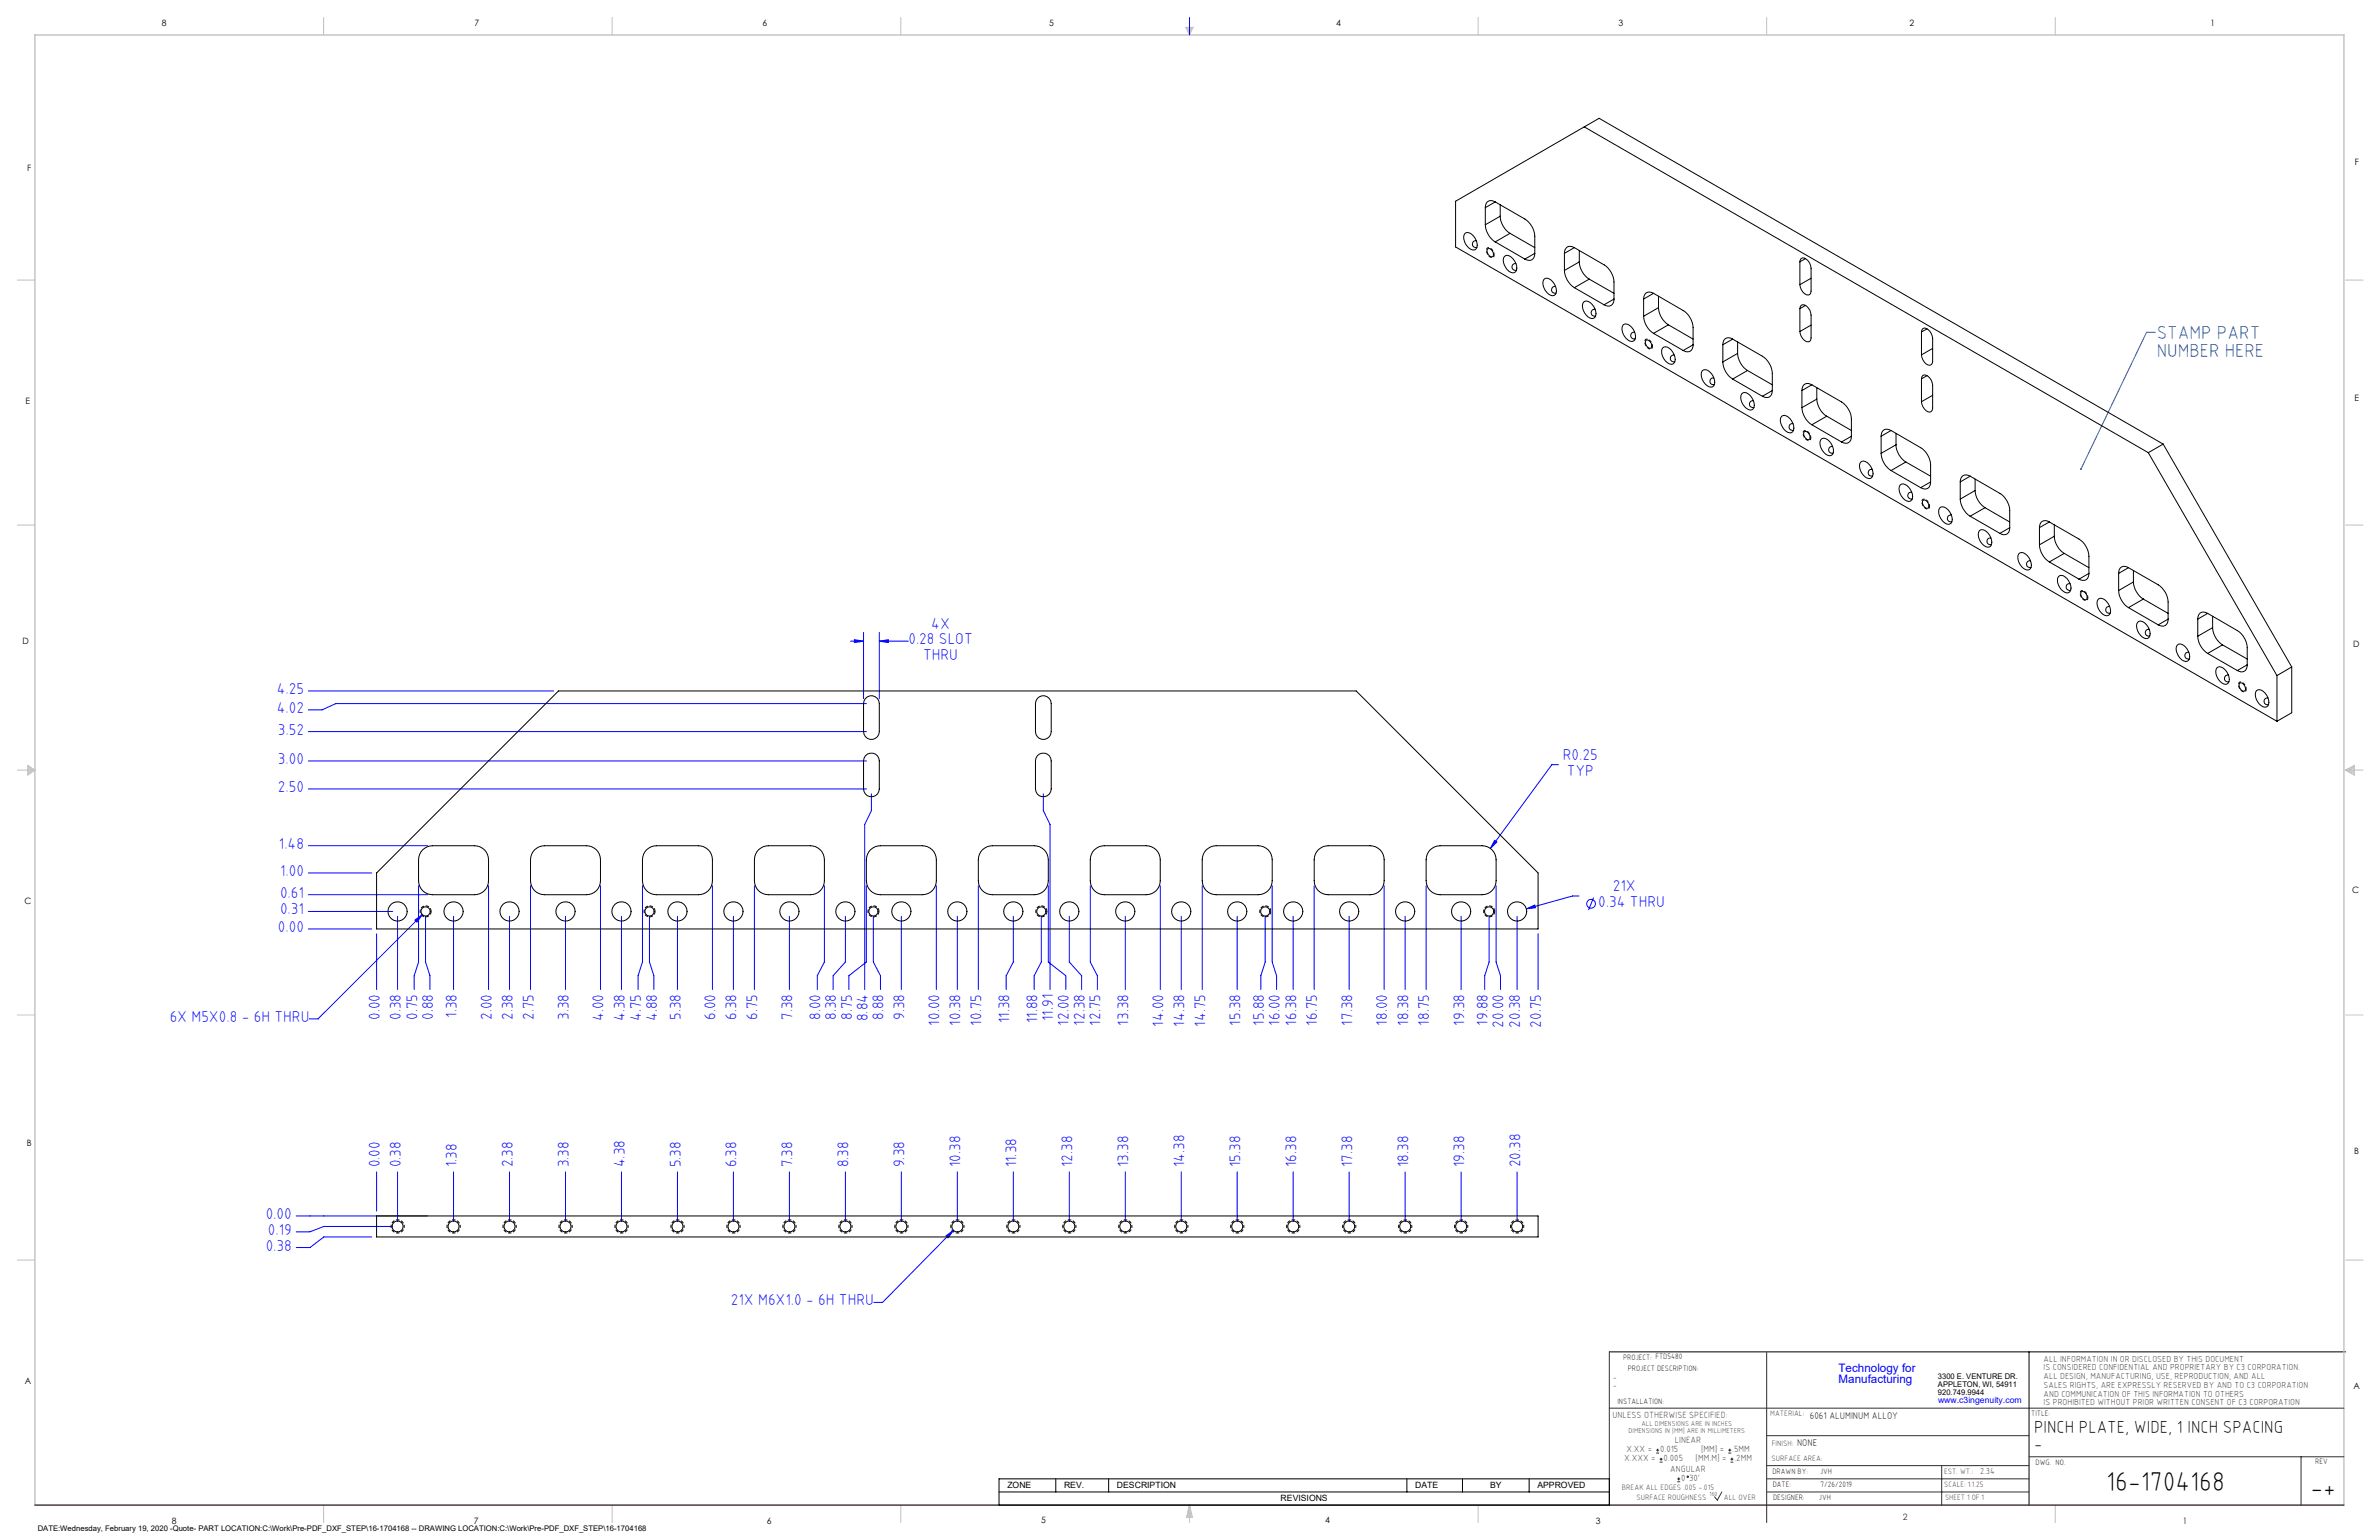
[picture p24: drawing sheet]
<svg xmlns="http://www.w3.org/2000/svg" width="864mm" height="559mm" viewBox="0 0 864 559" stroke-linecap="round" stroke-linejoin="round" font-family="sans-serif">
<defs><g id="words">
<g font-size="9.9">
<text x="764.5" y="541.1">16-1704168</text>
<text x="838.7" y="543.2">-+</text>
</g>
<g font-size="6.8" fill="#008080">
<text x="782.9" y="122.9">STAMP PART</text>
<text x="782.9" y="129.7">NUMBER HERE</text>
</g>
<g font-size="6.3">
<text x="738.4" y="519.9">PINCH PLATE, WIDE, 1 INCH SPACING</text>
<text x="738.4" y="526.2">-</text>
</g>
<g font-size="5.7" fill="#00f">
<text x="329.8" y="233.8">0.28 SLOT</text>
<text x="338.1" y="228.1">4X</text>
<text x="335.1" y="239.4">THRU</text>
<text x="100.5" y="251.8">4.25</text>
<text x="100.5" y="258.7">4.02</text>
<text x="100.9" y="266.6">3.52</text>
<text x="567.3" y="275.8">R0.25</text>
<text x="100.9" y="277.2">3.00</text>
<text x="568.7" y="281.4">TYP</text>
<text x="100.9" y="287.4">2.50</text>
<text x="101.2" y="308">1.48</text>
<text x="101.6" y="317.9">1.00</text>
<text x="585.4" y="323.4">21X</text>
<text x="101.6" y="325.8">0.61</text>
<text x="580.2" y="329.1">0.34 THRU</text>
<text x="101.6" y="331.8">0.31</text>
<text x="100.9" y="338.2">0.00</text>
<text x="61.6" y="370.8">6X M5X0.8 - 6H THRU</text>
<text x="137.9" y="370.1" transform="rotate(-90 137.9 370.1)">0.00</text>
<text x="145.5" y="370.1" transform="rotate(-90 145.5 370.1)">0.38</text>
<text x="151.5" y="370.1" transform="rotate(-90 151.5 370.1)">0.75</text>
<text x="157.2" y="370.1" transform="rotate(-90 157.2 370.1)">0.88</text>
<text x="165.8" y="369.4" transform="rotate(-90 165.8 369.4)">1.38</text>
<text x="178.5" y="370.1" transform="rotate(-90 178.5 370.1)">2.00</text>
<text x="186.1" y="370.1" transform="rotate(-90 186.1 370.1)">2.38</text>
<text x="193.7" y="370.1" transform="rotate(-90 193.7 370.1)">2.75</text>
<text x="206.5" y="370.1" transform="rotate(-90 206.5 370.1)">3.38</text>
<text x="219.1" y="370.5" transform="rotate(-90 219.1 370.5)">4.00</text>
<text x="226.8" y="370.5" transform="rotate(-90 226.8 370.5)">4.38</text>
<text x="232.8" y="370.5" transform="rotate(-90 232.8 370.5)">4.75</text>
<text x="238.5" y="370.5" transform="rotate(-90 238.5 370.5)">4.88</text>
<text x="247.1" y="370.1" transform="rotate(-90 247.1 370.1)">5.38</text>
<text x="259.8" y="370.1" transform="rotate(-90 259.8 370.1)">6.00</text>
<text x="267.4" y="370.1" transform="rotate(-90 267.4 370.1)">6.38</text>
<text x="275" y="370.1" transform="rotate(-90 275 370.1)">6.75</text>
<text x="287.7" y="370.1" transform="rotate(-90 287.7 370.1)">7.38</text>
<text x="297.8" y="370.1" transform="rotate(-90 297.8 370.1)">8.00</text>
<text x="303.6" y="370.1" transform="rotate(-90 303.6 370.1)">8.38</text>
<text x="309.3" y="370.1" transform="rotate(-90 309.3 370.1)">8.75</text>
<text x="315" y="370.5" transform="rotate(-90 315 370.5)">8.84</text>
<text x="320.8" y="370.1" transform="rotate(-90 320.8 370.1)">8.88</text>
<text x="328.4" y="370.2" transform="rotate(-90 328.4 370.2)">9.38</text>
<text x="366.4" y="371.3" transform="rotate(-90 366.4 371.3)">11.38</text>
<text x="376.6" y="371.3" transform="rotate(-90 376.6 371.3)">11.88</text>
<text x="382.3" y="370.6" transform="rotate(-90 382.3 370.6)">11.91</text>
<text x="341" y="372.1" transform="rotate(-90 341 372.1)">10.00</text>
<text x="348.7" y="372.1" transform="rotate(-90 348.7 372.1)">10.38</text>
<text x="356.3" y="372.1" transform="rotate(-90 356.3 372.1)">10.75</text>
<text x="388" y="372.1" transform="rotate(-90 388 372.1)">12.00</text>
<text x="393.8" y="372.1" transform="rotate(-90 393.8 372.1)">12.38</text>
<text x="399.5" y="372.1" transform="rotate(-90 399.5 372.1)">12.75</text>
<text x="409.6" y="372.1" transform="rotate(-90 409.6 372.1)">13.38</text>
<text x="422.3" y="372.5" transform="rotate(-90 422.3 372.5)">14.00</text>
<text x="430" y="372.5" transform="rotate(-90 430 372.5)">14.38</text>
<text x="437.6" y="372.5" transform="rotate(-90 437.6 372.5)">14.75</text>
<text x="450.3" y="372.1" transform="rotate(-90 450.3 372.1)">15.38</text>
<text x="458.8" y="372.1" transform="rotate(-90 458.8 372.1)">15.88</text>
<text x="464.6" y="372.1" transform="rotate(-90 464.6 372.1)">16.00</text>
<text x="470.6" y="372.1" transform="rotate(-90 470.6 372.1)">16.38</text>
<text x="478.2" y="372.1" transform="rotate(-90 478.2 372.1)">16.75</text>
<text x="490.9" y="372.1" transform="rotate(-90 490.9 372.1)">17.38</text>
<text x="503.6" y="372.1" transform="rotate(-90 503.6 372.1)">18.00</text>
<text x="511.3" y="372.1" transform="rotate(-90 511.3 372.1)">18.38</text>
<text x="518.8" y="372.1" transform="rotate(-90 518.8 372.1)">18.75</text>
<text x="531.6" y="372.1" transform="rotate(-90 531.6 372.1)">19.38</text>
<text x="540.1" y="372.1" transform="rotate(-90 540.1 372.1)">19.88</text>
<text x="545.8" y="372.9" transform="rotate(-90 545.8 372.9)">20.00</text>
<text x="551.9" y="372.9" transform="rotate(-90 551.9 372.9)">20.38</text>
<text x="559.5" y="372.9" transform="rotate(-90 559.5 372.9)">20.75</text>
<text x="137.9" y="423.6" transform="rotate(-90 137.9 423.6)">0.00</text>
<text x="145.5" y="423.6" transform="rotate(-90 145.5 423.6)">0.38</text>
<text x="165.8" y="423.6" transform="rotate(-90 165.8 423.6)">1.38</text>
<text x="186.1" y="423.6" transform="rotate(-90 186.1 423.6)">2.38</text>
<text x="206.4" y="423.6" transform="rotate(-90 206.4 423.6)">3.38</text>
<text x="226.8" y="423.6" transform="rotate(-90 226.8 423.6)">4.38</text>
<text x="247.1" y="423.6" transform="rotate(-90 247.1 423.6)">5.38</text>
<text x="267.4" y="423.6" transform="rotate(-90 267.4 423.6)">6.38</text>
<text x="287.7" y="423.6" transform="rotate(-90 287.7 423.6)">7.38</text>
<text x="308.1" y="423.6" transform="rotate(-90 308.1 423.6)">8.38</text>
<text x="328.4" y="423.6" transform="rotate(-90 328.4 423.6)">9.38</text>
<text x="348.7" y="423.6" transform="rotate(-90 348.7 423.6)">10.38</text>
<text x="369" y="423.6" transform="rotate(-90 369 423.6)">11.38</text>
<text x="389.3" y="423.6" transform="rotate(-90 389.3 423.6)">12.38</text>
<text x="409.7" y="423.6" transform="rotate(-90 409.7 423.6)">13.38</text>
<text x="430" y="423.6" transform="rotate(-90 430 423.6)">14.38</text>
<text x="450.3" y="423.6" transform="rotate(-90 450.3 423.6)">15.38</text>
<text x="470.6" y="423.6" transform="rotate(-90 470.6 423.6)">16.38</text>
<text x="491" y="423.6" transform="rotate(-90 491 423.6)">17.38</text>
<text x="511.3" y="423.6" transform="rotate(-90 511.3 423.6)">18.38</text>
<text x="531.6" y="423.6" transform="rotate(-90 531.6 423.6)">19.38</text>
<text x="551.9" y="423.6" transform="rotate(-90 551.9 423.6)">20.38</text>
<text x="96.4" y="442.3">0.00</text>
<text x="97.2" y="448.1">0.19</text>
<text x="96.4" y="453.8">0.38</text>
<text x="265.3" y="473.7">21X M6X1.0 - 6H THRU</text>
</g>
<g font-size="4.2" fill="#00f">
<text x="667.4" y="497.7">Technology for</text>
<text x="667.4" y="502">Manufacturing</text>
</g>
<g font-size="3.5">
<text x="657" y="514.9">6061 ALUMINUM ALLOY</text>
<text x="652.4" y="524.7">NONE</text>
</g>
<g font-size="3.3" fill="#382c30">
<text x="585.4" y="514.4">UNLESS OTHERWISE SPECIFIED:</text>
<text x="590.4" y="526.8">X.XX =</text>
<text x="602.6" y="526.8">0.015</text>
<text x="608" y="523.6">LINEAR</text>
<text x="617.5" y="526.8">[MM] =</text>
<text x="628.8" y="526.8">.5MM</text>
<text x="589.6" y="530.1">X.XXX =</text>
<text x="603.9" y="530.1">0.005</text>
<text x="606.3" y="534">ANGULAR</text>
<text x="615.5" y="530.1">[MM.M] =</text>
<text x="629.6" y="530.1">.2MM</text>
<text x="610.3" y="537.3">0</text>
<text x="613.2" y="537.3">30'</text>
</g>
<g font-size="3.2">
<text x="58.8" y="9.6">8</text>
<text x="172.3" y="9.5">7</text>
<text x="276.8" y="9.5">6</text>
<text x="380.9" y="9.6">5</text>
<text x="485" y="9.5">4</text>
<text x="587.5" y="9.5">3</text>
<text x="693.1" y="9.5">2</text>
<text x="802.4" y="9.5">1</text>
<text x="854.9" y="59.8">F</text>
<text x="9.9" y="62">F</text>
<text x="9.3" y="146.5">E</text>
<text x="854.7" y="145.5">E</text>
<text x="8.2" y="233.6">D</text>
<text x="854.3" y="234.9">D</text>
<text x="8.9" y="328.1">C</text>
<text x="853.9" y="324.1">C</text>
<text x="9.7" y="415.8">B</text>
<text x="854.6" y="418.6">B</text>
<text x="9" y="502">A</text>
<text x="854.3" y="503.9">A</text>
<text x="62.3" y="552.9">8</text>
<text x="172" y="552.9">7</text>
<text x="278.3" y="552.9">6</text>
<text x="377.9" y="552.8">5</text>
<text x="481" y="552.8">4</text>
<text x="579.3" y="552.8">3</text>
<text x="792.4" y="552.8">1</text>
</g>
<g font-size="3.2" fill="#382c30">
<text x="741.9" y="494.1">ALL INFORMATION IN OR DISCLOSED BY THIS DOCUMENT</text>
<text x="741.9" y="497.3">IS CONSIDERED CONFIDENTIAL AND PROPRIETARY BY C3 CORPORATION.</text>
<text x="741.9" y="500.4">ALL DESIGN, MANUFACTURING, USE, REPRODUCTION, AND ALL</text>
<text x="741.9" y="503.6">SALES RIGHTS, ARE EXPRESSLY RESERVED BY AND TO C3 CORPORATION</text>
<text x="741.9" y="506.8">AND COMMUNICATION OF THIS INFORMATION TO OTHERS</text>
<text x="741.9" y="510">IS PROHIBITED WITHOUT PRIOR WRITTEN CONSENT OF C3 CORPORATION</text>
<text x="718.8" y="534.7">2.34</text>
<text x="690.7" y="551.6">2</text>
</g>
<text font-size="3.1" fill="#00f" x="703.5" y="509.2">www.c3ingenuity.com</text>
<g font-size="3.1">
<text x="365.7" y="540">ZONE</text>
<text x="386.3" y="540">REV.</text>
<text x="405.5" y="540">DESCRIPTION</text>
<text x="464.9" y="544.8">REVISIONS</text>
<text x="513.7" y="540">DATE</text>
<text x="540.9" y="540">BY</text>
<text x="558.1" y="540">APPROVED</text>
</g>
<g font-size="2.8">
<text x="589.2" y="493.3">PROJECT: FTD5480</text>
<text x="590.9" y="497.3">PROJECT DESCRIPTION:</text>
<text x="585.6" y="500.7">-</text>
<text x="585.6" y="503.5">-</text>
<text x="703.5" y="500.5">3300 E. VENTURE DR.</text>
<text x="703.5" y="503.3">APPLETON, WI, 54911</text>
<text x="587.1" y="509.6">INSTALLATION:</text>
<text x="703.5" y="506.2">920.749.9944</text>
<text x="737.3" y="513.8">TITLE:</text>
<text x="738.9" y="531.5">DWG. NO.</text>
<text x="840.5" y="531.3">REV</text>
<text x="643.4" y="534.9">DRAWN BY:</text>
<text x="643.5" y="539.7">DATE:</text>
<text x="660.7" y="534.7">JVH</text>
<text x="660.9" y="539.6">7/26/2019</text>
<text x="643.6" y="544.4">DESIGNER:</text>
<text x="660.3" y="544.3">JVH</text>
<text x="13.7" y="555.5">DATE:Wednesday, February 19, 2020 -Quote- PART LOCATION:C:\Work\Pre-PDF_DXF_STEP\16-1704168 -- DRAWING LOCATION:C:\Work\Pre-PDF_DXF_STEP\16-1704168</text>
</g>
<g font-size="2.8" fill="#382c30">
<text x="642.6" y="513.8">MATERIAL:</text>
<text x="643.2" y="524.8">FINISH:</text>
<text x="643.1" y="530.1">SURFACE AREA:</text>
<text x="705.7" y="534.7">EST. WT.:</text>
<text x="705.7" y="539.7">SCALE: 1:1.25</text>
<text x="588.8" y="540.5">BREAK ALL EDGES .005 -.015</text>
<text x="594" y="544.2">SURFACE ROUGHNESS</text>
<text x="625.8" y="544.2">ALL OVER</text>
<text x="706.1" y="544.4">SHEET 1 OF 1</text>
</g>
<g font-size="2.5" fill="#382c30">
<text x="591.2" y="520.1">DIMENSIONS IN [MM] ARE IN MILLIMETERS</text>
<text x="595.9" y="517.3">ALL DIMENSIONS ARE IN INCHES</text>
</g>
<text font-size="2.2" fill="#382c30" x="620.6" y="542.9">160</text>
</g></defs>
<path d="M584.2 490.5h267.3M736.6 490.5v55.6M362.7 536.6h221.5v9.5h-221.5zM383.3 536.6v4.8M402.4 536.6v4.8M510.7 536.6v4.8M530.9 536.6v4.8M555.1 536.6v4.8M362.7 541.4h221.5" fill="none" stroke="#000" stroke-width=".36"/>
<g fill="none" stroke="#c0c0c0" stroke-width=".36">
<path d="M117.5 6.4v6.3M222.2 6.4v6.3M327 6.4v6.3M430.4 9.9h2.7l-1.3 2.8zM430.9 9.9l.9 2.8M431.2 9.9l.6 2.8M432.1 9.9l-.3 2.8M432.6 9.9l-.8 2.8M536.6 6.4v6.3M641.3 6.4v6.3M746.1 6.4v6.3M6.3 101.6h6.4"/>
<path d="M851.5 101.6h6.3M6.3 190.5h6.4M851.5 190.5h6.3M6.3 279.4h6.4M10.1 277.7l2.6 1.7-2.6 1.9zM10.1 278.2l2.6 1.2M10.1 278.8l2.6 .6M12.7 279.4l-2.6 1.2M12.7 279.4l-2.6 .5M851.5 279.4h6.3M851.5 279.4l3.1 .5M851.5 279.4l3.1 1.2"/>
<path d="M851.5 279.4l3.1-1.7v3.6zM854.6 278.8l-3.1 .6M854.6 278.2l-3.1 1.2M6.3 368.3h6.4M851.5 368.3h6.3M6.3 457.2h6.4M851.5 457.2h6.3M117.5 546.1v6.4M222.2 546.1v6.4M327 546.1v6.4M431.8 546.1v6.4M431.8 546.1l1.1 4.5h-2.2z"/>
<path d="M431.8 546.1l.6 4.5M431.8 546.1l-.9 4.5M431.8 546.1l-.4 4.5M431.8 546.1l.3 4.5M536.6 546.1v6.4M746.1 546.1v6.4"/>
</g>
<path d="M12.7 546.1v-533.4h838.2v533.4" fill="none" stroke="#c0c0c0" stroke-width=".5"/>
<g fill="none" stroke="#00f" stroke-width=".36">
<path d="M431.8 6.4v6.3M308.7 232.7h4.8M310.2 232.1l3.3 .6-3.3 .5zM313.5 229.5v24M319.2 232.7l3.3-.6v1.1zM319.2 229.5v24M319.2 232.7h10.5M111.9 250.7h89.1M314.5 255.3h-192.6l-5 2.3h-5M111.9 276.1h202.6M111.9 265.5h202.6M565.7 277.5h-2.3l-22.4 30.4"/>
<path d="M111.9 286.3h202.6M316.3 288v6.1l-2.4 5.1v59.9M378.7 288v6.1l2.5 5.1v59.9M111.9 306.9h43.4M111.9 316.8h23M542.6 304.9l.8 .6-2.4 2.4zM111.9 337.1h23M111.9 324.7h43.4M111.9 330.7h30.7M136.7 338.8v20.3M144.3 332.5v26.6M150.6 333.9l2.7-2-2 2.7z"/>
<path d="M151.9 321.4v27.7l-1.5 4.9v5.1M153.3 331.9l-37.8 37.8h-3.2M154.5 332.5v16.6l1.6 4.9v5.1M164.6 332.5v26.6M177.3 321.4v37.7M185 332.5v26.6M192.6 321.4v37.7M205.3 332.5v26.6M218 321.4v37.7M225.6 332.5v26.6M233.2 321.4v27.7l-1.6 4.9v5.1M235.8 332.5v16.6l1.5 4.9v5.1"/>
<path d="M245.9 332.5v26.6M258.6 321.4v37.7M266.2 332.5v26.6M273.9 321.4v37.7M286.6 332.5v26.6M299.3 321.4v27.7l-2.6 4.9v5.1M306.9 332.5v16.6l-4.5 4.9v5.1M314.5 321.4v27.7l-6.3 4.9v5.1M317 332.5v16.6l2.6 4.9v5.1M327.2 332.5v26.6M339.9 321.4v37.7M347.5 332.5v26.6"/>
<path d="M355.1 321.4v37.7M367.8 332.5v16.6l-2.5 4.9v5.1M378 332.5v16.6l-2.6 4.9v5.1M380.5 321.4v27.7l6.4 4.9v5.1M388.2 332.5v16.6l4.4 4.9v5.1M395.8 321.4v27.7l2.6 4.9v5.1M408.5 332.5v26.6M421.2 321.4v37.7M428.8 332.5v26.6M436.4 321.4v37.7M449.1 332.5v26.6M459.3 332.5v16.6l-1.6 4.9v5.1"/>
<path d="M461.8 321.4v27.7l1.6 4.9v5.1M469.4 332.5v26.6M477.1 321.4v37.7M489.8 332.5v26.6M502.5 321.4v37.7M510.1 332.5v26.6M517.7 321.4v37.7M530.4 332.5v26.6M540.6 332.5v16.6l-1.6 4.9v5.1M543.1 321.4v27.7l1.6 4.9v5.1M550.7 332.5v26.6M554.1 329.8l3-1.4 .3 1z"/>
<path d="M558.3 338.8v20.3M573.2 325.1h-2.4l-16.7 4.7M578.5 325.7l-1.8 4.5M136.7 425.2v14.3M144.3 425.2v18.1M164.6 425.2v18.1M185 425.2v18.1M205.3 425.2v18.1M225.6 425.2v18.1M245.9 425.2v18.1M266.2 425.2v18.1M286.6 425.2v18.1"/>
<path d="M306.9 425.2v18.1M327.2 425.2v18.1M347.5 425.2v18.1M367.8 425.2v18.1M388.2 425.2v18.1M408.5 425.2v18.1M428.8 425.2v18.1M449.1 425.2v18.1M469.4 425.2v18.1M489.8 425.2v18.1M510.1 425.2v18.1M530.4 425.2v18.1"/>
<path d="M550.7 425.2v18.1M107.5 441.2h47.8M134.9 448.8h-17.4l-5 3.9h-5M142.6 445h-25.1l-5 2h-5M343.4 448.5l2.7-2.1-1.9 2.8zM346.1 446.4l-25.7 26.2h-3.2"/>
<circle cx="577.6" cy="327.9" r="1.59"/>
</g>
<path d="M584.2 490.5v55.6M641.3 490.7v61.8M584.2 511h266.7M641.3 520.9h95.3M641.3 531.8h95.3M641.3 536.6h95.3M704.8 531.8v14.3M736.6 528.6h114.3M835.3 528.6v17.5M625.1 541.4l-1.7 2.9-1-1.2M641.3 541.4h95.3" fill="none" stroke="#382c30" stroke-width=".36"/>
<path d="M12.7 546.1h838.2" fill="none" stroke="#382c30" stroke-width=".5"/>
<path d="M156.5 330.7a2 2 0 0 0-2.9-1.8 2 2 0 0 0-.2 3.5 2 2 0 0 0 3.1-1.5v-.2M237.8 330.7a2 2 0 0 0-3-1.8 2 2 0 0 0-.1 3.5 2 2 0 0 0 3.1-1.5v-.2M319.1 330.7a2 2 0 0 0-3-1.8 2 2 0 0 0-.1 3.5 2 2 0 0 0 3.1-1.5v-.2M380 330.7a2 2 0 0 0-2.9-1.8 2 2 0 0 0-.2 3.5 2 2 0 0 0 3.1-1.5v-.2M461.3 330.7a2 2 0 0 0-2.9-1.8 2 2 0 0 0-.2 3.5 2 2 0 0 0 3.1-1.5v-.2M542.6 330.7a2 2 0 0 0-3-1.8 2 2 0 0 0-.1 3.5 2 2 0 0 0 3.1-1.5v-.2" fill="none" stroke="#000" stroke-width=".36" stroke-dasharray="1.3 .6" stroke-dashoffset=".1" stroke-linecap="butt"/>
<g fill="none" stroke="#000" stroke-width=".36" stroke-dasharray="1.3 .6" stroke-dashoffset=".7" stroke-linecap="butt">
<path d="M146.7 445a2.4 2.4 0 0 0-3.5-2.1 2.4 2.4 0 0 0-.2 4.1 2.4 2.4 0 0 0 3.7-1.8v-.2M167.1 445a2.4 2.4 0 0 0-3.6-2.1 2.4 2.4 0 0 0-.2 4.1 2.4 2.4 0 0 0 3.8-1.8v-.2M187.4 445a2.4 2.4 0 0 0-3.5-2.1 2.4 2.4 0 0 0-.2 4.1 2.4 2.4 0 0 0 3.7-1.8v-.2M207.7 445a2.4 2.4 0 0 0-3.5-2.1 2.4 2.4 0 0 0-.2 4.1 2.4 2.4 0 0 0 3.7-1.8v-.2M228 445a2.4 2.4 0 0 0-3.5-2.1 2.4 2.4 0 0 0-.2 4.1 2.4 2.4 0 0 0 3.7-1.8v-.2M248.3 445a2.4 2.4 0 0 0-3.5-2.1 2.4 2.4 0 0 0-.2 4.1 2.4 2.4 0 0 0 3.7-1.8v-.2M268.7 445a2.4 2.4 0 0 0-3.6-2.1 2.4 2.4 0 0 0-.2 4.1 2.4 2.4 0 0 0 3.8-1.8v-.2M289 445a2.4 2.4 0 0 0-3.5-2.1 2.4 2.4 0 0 0-.2 4.1 2.4 2.4 0 0 0 3.7-1.8v-.2M309.3 445a2.4 2.4 0 0 0-3.5-2.1 2.4 2.4 0 0 0-.2 4.1 2.4 2.4 0 0 0 3.7-1.8v-.2M329.6 445a2.4 2.4 0 0 0-3.5-2.1 2.4 2.4 0 0 0-.2 4.1 2.4 2.4 0 0 0 3.7-1.8v-.2M349.9 445a2.4 2.4 0 0 0-3.5-2.1 2.4 2.4 0 0 0-.2 4.1 2.4 2.4 0 0 0 3.7-1.8v-.2M370.3 445a2.4 2.4 0 0 0-3.6-2.1 2.4 2.4 0 0 0-.2 4.1 2.4 2.4 0 0 0 3.8-1.8v-.2"/>
<path d="M390.6 445a2.4 2.4 0 0 0-3.5-2.1 2.4 2.4 0 0 0-.2 4.1 2.4 2.4 0 0 0 3.7-1.8v-.2M410.9 445a2.4 2.4 0 0 0-3.5-2.1 2.4 2.4 0 0 0-.2 4.1 2.4 2.4 0 0 0 3.7-1.8v-.2M431.2 445a2.4 2.4 0 0 0-3.5-2.1 2.4 2.4 0 0 0-.2 4.1 2.4 2.4 0 0 0 3.7-1.8v-.2M451.5 445a2.4 2.4 0 0 0-3.5-2.1 2.4 2.4 0 0 0-.2 4.1 2.4 2.4 0 0 0 3.7-1.8v-.2M471.9 445a2.4 2.4 0 0 0-3.6-2.1 2.4 2.4 0 0 0-.2 4.1 2.4 2.4 0 0 0 3.8-1.8v-.2M492.2 445a2.4 2.4 0 0 0-3.5-2.1 2.4 2.4 0 0 0-.2 4.1 2.4 2.4 0 0 0 3.7-1.8v-.2M512.5 445a2.4 2.4 0 0 0-3.5-2.1 2.4 2.4 0 0 0-.2 4.1 2.4 2.4 0 0 0 3.7-1.8v-.2M532.8 445a2.4 2.4 0 0 0-3.5-2.1 2.4 2.4 0 0 0-.2 4.1 2.4 2.4 0 0 0 3.7-1.8v-.2M553.1 445a2.4 2.4 0 0 0-3.5-2.1 2.4 2.4 0 0 0-.2 4.1 2.4 2.4 0 0 0 3.7-1.8v-.2"/>
</g>
<path d="M542.4 92.5l-.4 .9a2.31 2.31 0 0 1-2-3.5 2.38 2.38 0 0 1 2.4 2.6M599.9 125.7l-.4 .9a2.31 2.31 0 0 1-2-3.5 2.39 2.39 0 0 1 2.4 2.6M657.4 158.8l-.5 1a2.31 2.31 0 0 1-2-3.5 2.39 2.39 0 0 1 2.5 2.5M700.5 183.7l-.5 .9a2.31 2.31 0 0 1-2-3.4 2.39 2.39 0 0 1 2.5 2.5M757.9 216.9l-.4 .9a2.31 2.31 0 0 1-2-3.4 2.39 2.39 0 0 1 2.4 2.5M815.4 250.1l-.4 .9a2.31 2.31 0 0 1-2-3.5 2.39 2.39 0 0 1 2.4 2.6" fill="none" stroke="#000" stroke-width=".36" stroke-dasharray="1.3 .6" stroke-dashoffset=".4" stroke-linecap="butt"/>
<path d="M782.4 120.6h-3.2l-23.8 49.6" fill="none" stroke="#008080" stroke-width=".36"/>
<path d="M755.2 169.9a.35 .35 0 0 1 .6 .3 .35 .35 0 0 1-.5 .3z" fill="#008080"/>
<g fill="#00f">
<path d="M542.6 304.9l-1.6 3 2.4-2.4zM554.1 329.8l3.3-.4-.3-1zM150.6 333.9l.7 .7 2-2.7zM343.4 448.5l.8 .7 1.9-2.8z"/>
<path d="M310.2 232.1l3.3 .6-3.3 .5zM319.2 232.7l3.3-.6v1.1z"/>
</g>
<g fill="none" stroke="#000" stroke-width=".36">
<path d="M575.1 46l-46.7 27v16.6l298.2 172.1M575.1 46l204.8 118.3M575.1 46l5.4-3.1 204.7 118.2M539.2 75.4v6.2M542.8 73.3l10.7 6.2a8 8 0 0 1 3.6 6.2v6.2M542.8 73.3a2.2 2.2 0 0 0-2.6-.3 2.2 2.2 0 0 0-1 2.4M542.8 73.3l-3.6 2.1M544.6 78.5a7.8 7.8 0 0 0 3.5 6.2M544.6 78.5l-5.4 3.1M544.6 74.3v4.2M531.7 84.8a2.55 2.55 0 0 1 3.7 1.5 3.1 3.1 0 0 1 0 4.3 3.8 3.8 0 0 1-4-3.6l-.1-.9zM535.9 87.3a1.25 1.25 0 0 0-1.4 1.4 1.25 1.25 0 0 0 1.6 1.1"/>
<path d="M539.2 81.6a8 8 0 0 0 3.6 6.2M540.1 90.2a1.92 1.92 0 0 1 1.7 2.9 1.92 1.92 0 0 1-1.7-2.9zM542.8 87.8l10.7 6.2M546.1 93.1a1.94 1.94 0 0 1 3.1 .7 4.1 4.1 0 0 1 1 4.8 2.52 2.52 0 0 1-3.6-1.6 3.8 3.8 0 0 1-.5-3.9zM548.1 84.7l-5.3 3.1M548.1 84.7l9 5.2M550.3 95.6a1.25 1.25 0 0 0-1.5 1.4 1.25 1.25 0 0 0 1.7 1.1M557.1 91.9a2.2 2.2 0 0 1-1 2.4 2.2 2.2 0 0 1-2.6-.3M557.1 91.9l-3.6 2.1M567.9 98.1a8 8 0 0 0 3.6 6.3M567.9 91.9v6.2M571.5 89.9l10.8 6.2a8 8 0 0 1 3.6 6.2v6.2"/>
<path d="M571.5 89.9a2.2 2.2 0 0 0-2.5-.3 2.2 2.2 0 0 0-1.1 2.3M571.5 89.9l-3.6 2M573.3 95a8 8 0 0 0 3.6 6.3M573.3 95l-5.4 3.1M573.3 90.9v4.1M653.4 95l.5-1.2a2.93 2.93 0 0 1 3.4 2.7l.1 9.1-.4 1.3a2.91 2.91 0 0 1-3.5-2.7l-.1-.9M653.4 95v8.3M655.4 93.8l-2 1.2M560.5 101.4a2.55 2.55 0 0 1 3.7 1.5 3.1 3.1 0 0 1 0 4.3 3.8 3.8 0 0 1-4-3.6l-.1-.9zM564.6 103.9a1.26 1.26 0 0 0-1.4 1.4 1.26 1.26 0 0 0 1.6 1.1M571.5 104.4l10.8 6.2M574.8 109.7a2.55 2.55 0 0 1 3.7 1.5 3.1 3.1 0 0 1 0 4.3 3.8 3.8 0 0 1-4-3.6l-.1-.9z"/>
<path d="M576.9 101.3l-5.4 3.1M576.9 101.3l9 5.1M579 112.2a1.26 1.26 0 0 0-1.4 1.4 1.26 1.26 0 0 0 1.6 1.1M585.9 108.5a2.2 2.2 0 0 1-1.1 2.3 2.2 2.2 0 0 1-2.5-.2M585.9 108.5l-3.6 2.1M589.2 118a2.55 2.55 0 0 1 3.7 1.5 3.1 3.1 0 0 1 0 4.3 3.8 3.8 0 0 1-4-3.6l-.1-.9zM596.7 114.8a8 8 0 0 0 3.6 6.2M596.7 108.5v6.3M600.3 106.4l10.7 6.3a8 8 0 0 1 3.6 6.2v6.2M600.3 106.4a2.2 2.2 0 0 0-2.6-.2 2.2 2.2 0 0 0-1 2.3M600.3 106.4l-3.6 2.1M602.1 111.6a8 8 0 0 0 3.5 6.3"/>
<path d="M602.1 111.6l-5.4 3.2M602.1 107.5v4.1M605.6 117.9l9 5.1M605.6 117.9l-5.3 3.1M653.4 112l.5-1.2a2.87 2.87 0 0 1 3.4 2.7l.1 9.1-.4 1.3a2.98 2.98 0 0 1-3.5-2.8l-.1-.8M653.4 112v8.3M655.4 110.8l-2 1.2M657.4 101l-4 2.3M657.4 118l-4 2.3M699.5 119.3l-2 1.2M593.4 120.5a1.27 1.27 0 0 0-1.5 1.4 1.27 1.27 0 0 0 1.7 1.1M597.6 123.4a1.96 1.96 0 0 1 1.7 2.9 1.96 1.96 0 0 1-1.7-2.9z"/>
<path d="M600.3 121l10.7 6.2M603.6 126.3a2.52 2.52 0 0 1 3.6 1.5 3 3 0 0 1 0 4.3 4.3 4.3 0 0 1-4-5.3zM607.7 128.8a1.25 1.25 0 0 0-1.4 1.4 1.25 1.25 0 0 0 1.6 1.1M614.6 125.1a2.19 2.19 0 0 1-1.1 2.3 2.19 2.19 0 0 1-2.5-.2M614.6 125.1l-3.6 2.1M617.9 134.5a2.55 2.55 0 0 1 3.7 1.6 3.1 3.1 0 0 1 0 4.3 3.9 3.9 0 0 1-4-3.7l-.1-.8zM622.1 137.1a1.25 1.25 0 0 0-1.4 1.4 1.25 1.25 0 0 0 1.6 1.1M625.4 131.3a7.8 7.8 0 0 0 3.6 6.2M625.4 125.1v6.2M629 123l10.8 6.3a8 8 0 0 1 3.6 6.2v6.2M629 123a2.17 2.17 0 0 0-2.6-.2 2.17 2.17 0 0 0-1 2.3M629 137.5l10.8 6.3"/>
<path d="M629 123l-3.6 2.1M630.8 128.2a8 8 0 0 0 3.6 6.2M630.8 128.2l-5.4 3.1M630.8 124.1v4.1M634.4 134.4l9 5.2M634.4 134.4l-5.4 3.1M657.7 139.6l10.8 6.2a8 8 0 0 1 3.6 6.3v6.2M657.7 139.6a2.2 2.2 0 0 0-2.5-.2 2.2 2.2 0 0 0-1.1 2.3M657.7 139.6l-3.6 2.1M697.5 120.5l.5-1.3a2.96 2.96 0 0 1 3.4 2.8l.2 9.1-.5 1.2a2.87 2.87 0 0 1-3.4-2.7l-.2-.8M697.5 137.5l.5-1.3a2.9 2.9 0 0 1 3.4 2.7l.2 9.2-.5 1.2a2.93 2.93 0 0 1-3.4-2.7l-.2-.8M697.5 120.5v8.3"/>
<path d="M697.5 137.5v8.3M699.5 136.3l-2 1.2M701.6 126.4l-4.1 2.4M632.3 142.9a2.5 2.5 0 0 1 3.7 1.5 3.1 3.1 0 0 1 0 4.3 3.9 3.9 0 0 1-4-3.7l-.1-.8zM636.5 145.4a1.25 1.25 0 0 0-1.4 1.4 1.25 1.25 0 0 0 1.6 1M643.4 141.7a2.2 2.2 0 0 1-1.1 2.3 2.2 2.2 0 0 1-2.5-.2M643.4 141.7l-3.6 2.1M646.7 151.2a2.53 2.53 0 0 1 3.6 1.5 3.1 3.1 0 0 1 0 4.3 3.5 3.5 0 0 1-3.6-2.8 2.94 2.94 0 0 1 0-3zM650.8 153.7a1.25 1.25 0 0 0-1.3 1.4 1.25 1.25 0 0 0 1.6 1M654.1 147.9a8 8 0 0 0 3.6 6.2M654.1 141.7v6.2M655.1 156.6a1.92 1.92 0 0 1 1.7 2.9 1.92 1.92 0 0 1-1.7-2.9z"/>
<path d="M657.7 154.1l10.8 6.3M659.5 144.8a8 8 0 0 0 3.6 6.2M659.5 144.8l-5.4 3.1M659.5 140.7v4.1M661 159.5a2.55 2.55 0 0 1 3.7 1.5 3.1 3.1 0 0 1 0 4.3 3.8 3.8 0 0 1-3.9-3.7l-.2-.8zM663.1 151l9 5.2M663.1 151l-5.4 3.1M672.1 158.3a2.2 2.2 0 0 1-1.1 2.3 2.2 2.2 0 0 1-2.5-.2M672.1 158.3l-3.6 2.1M682.9 158.3v6.2M686.5 156.2l10.7 6.3a8 8 0 0 1 3.6 6.2v6.2M686.5 156.2a2.2 2.2 0 0 0-2.6-.2 2.2 2.2 0 0 0-1 2.3"/>
<path d="M686.5 156.2l-3.6 2.1M688.3 157.3v4.1M701.6 143.4l-4.1 2.4M665.2 162a1.25 1.25 0 0 0-1.4 1.3 1.25 1.25 0 0 0 1.6 1.1M675.4 167.7a2.55 2.55 0 0 1 3.7 1.6 3.1 3.1 0 0 1 0 4.3 3.8 3.8 0 0 1-4-3.7l-.1-.8zM679.6 170.3a1.26 1.26 0 0 0-1.4 1.3 1.26 1.26 0 0 0 1.6 1.2M682.9 164.5a8 8 0 0 0 3.6 6.2M686.5 170.7l10.7 6.3M688.3 161.4a7.8 7.8 0 0 0 3.5 6.2M688.3 161.4l-5.4 3.1M689.8 176a2.55 2.55 0 0 1 3.7 1.6 3.1 3.1 0 0 1 0 4.3 3.8 3.8 0 0 1-4-3.7l-.1-.9zM691.8 167.6l-5.3 3.1"/>
<path d="M691.8 167.6l9 5.2M693.9 178.6a1.27 1.27 0 0 0-1.4 1.3 1.27 1.27 0 0 0 1.7 1.1M700.8 174.9a2.2 2.2 0 0 1-1 2.3 2.2 2.2 0 0 1-2.6-.2M700.8 174.9l-3.6 2.1M711.6 174.9v6.2M715.2 172.8l10.8 6.2a7.8 7.8 0 0 1 3.5 6.2v6.3M715.2 172.8a2.2 2.2 0 0 0-2.6-.3 2.2 2.2 0 0 0-1 2.4M715.2 172.8l-3.6 2.1M717 178a8 8 0 0 0 3.6 6.2M717 178l-5.4 3.1M717 173.8v4.2M779.9 164.3l46.7 80.8"/>
<path d="M785.2 161.1l-5.3 3.2M785.2 161.1l46.7 80.9M698.2 181.5a1.96 1.96 0 0 1 1.7 2.9 1.96 1.96 0 0 1-1.7-2.9zM704.1 184.3a2.52 2.52 0 0 1 3.7 1.5 2.97 2.97 0 0 1 0 4.3 3.6 3.6 0 0 1-3.7-2.7 3.2 3.2 0 0 1 0-3.1zM708.3 186.9a1.26 1.26 0 0 0-1.4 1.3 1.26 1.26 0 0 0 1.6 1.1M711.6 181.1a8 8 0 0 0 3.6 6.2M715.2 187.3l10.8 6.2M718.5 192.6a2.55 2.55 0 0 1 3.7 1.5 3.1 3.1 0 0 1 0 4.4 3.9 3.9 0 0 1-4-3.7l-.1-.8zM720.6 184.2l-5.4 3.1M720.6 184.2l8.9 5.2M722.7 195.2a1.25 1.25 0 0 0-1.4 1.3 1.25 1.25 0 0 0 1.6 1.1M729.5 191.5a2.17 2.17 0 0 1-1 2.3 2.17 2.17 0 0 1-2.5-.3"/>
<path d="M729.5 191.5l-3.5 2M740.3 197.7a8 8 0 0 0 3.6 6.2M740.3 191.5v6.2M743.9 189.4l10.8 6.2a8 8 0 0 1 3.6 6.2v6.3M743.9 189.4a2.19 2.19 0 0 0-2.5-.2 2.19 2.19 0 0 0-1.1 2.3M743.9 189.4l-3.6 2.1M745.7 194.6a8 8 0 0 0 3.6 6.2M745.7 194.6l-5.4 3.1M745.7 190.4v4.2M732.9 200.9a2.55 2.55 0 0 1 3.7 1.5 3.1 3.1 0 0 1 0 4.4 3.9 3.9 0 0 1-4-3.7l-.1-.9zM737.1 203.5a1.25 1.25 0 0 0-1.5 1.3 1.25 1.25 0 0 0 1.7 1.1M743.9 203.9l10.8 6.2"/>
<path d="M747.3 209.2a2.46 2.46 0 0 1 3.6 1.5 2.97 2.97 0 0 1 0 4.4 4.3 4.3 0 0 1-4-4.6zM749.3 200.8l9 5.2M749.3 200.8l-5.4 3.1M751.4 211.8a1.25 1.25 0 0 0-1.4 1.3 1.25 1.25 0 0 0 1.6 1.1M755.6 214.7a1.92 1.92 0 0 1 1.7 2.9 1.92 1.92 0 0 1-1.7-2.9zM758.3 208.1a2.2 2.2 0 0 1-1.1 2.3 2.2 2.2 0 0 1-2.5-.3M758.3 208.1l-3.6 2M761.6 217.5a2.55 2.55 0 0 1 3.7 1.5 3.1 3.1 0 0 1 0 4.3 3.8 3.8 0 0 1-4-3.6l-.1-.9zM769.1 214.3a7.8 7.8 0 0 0 3.6 6.2M769.1 208.1v6.2M772.7 206l10.7 6.2a8 8 0 0 1 3.6 6.2v6.2M772.7 206a2.17 2.17 0 0 0-2.6-.3 2.17 2.17 0 0 0-1 2.4"/>
<path d="M772.7 206l-3.6 2.1M774.5 211.2a8 8 0 0 0 3.6 6.2M774.5 211.2l-5.4 3.1M774.5 207v4.2M778.1 217.4l-5.4 3.1M778.1 217.4l8.9 5.2M765.8 220.1a1.25 1.25 0 0 0-1.4 1.3 1.25 1.25 0 0 0 1.6 1.1M772.7 220.5l10.7 6.2M776 225.8a2.55 2.55 0 0 1 3.7 1.5 3.1 3.1 0 0 1 0 4.3 3.8 3.8 0 0 1-4-3.6l-.1-.9zM780.2 228.4a1.25 1.25 0 0 0-1.5 1.3 1.25 1.25 0 0 0 1.7 1.1M787 224.6a2.2 2.2 0 0 1-1 2.4 2.2 2.2 0 0 1-2.6-.3M787 224.6l-3.6 2.1"/>
<path d="M790.4 234.1a1.94 1.94 0 0 1 3 .7 4.1 4.1 0 0 1 1.1 4.8 2.52 2.52 0 0 1-3.7-1.5 3.8 3.8 0 0 1-.4-4zM794.5 236.6a1.27 1.27 0 0 0-1.4 1.4 1.27 1.27 0 0 0 1.6 1.1M797.8 230.9a8 8 0 0 0 3.6 6.2M797.8 224.6v6.3M801.4 222.6l10.8 6.2a8 8 0 0 1 3.6 6.2v6.2M801.4 222.6a2.2 2.2 0 0 0-2.5-.3 2.2 2.2 0 0 0-1.1 2.3M801.4 237.1l10.8 6.2M801.4 222.6l-3.6 2M803.2 227.8a8 8 0 0 0 3.6 6.2M803.2 227.8l-5.4 3.1M803.2 223.6v4.2M806.8 234l-5.4 3.1"/>
<path d="M806.8 234l9 5.1M314.1 253.5a2.85 2.85 0 0 1 3.2-.9 2.85 2.85 0 0 1 1.9 2.7v10.2a2.86 2.86 0 0 1-2.9 2.8 2.86 2.86 0 0 1-2.8-2.8v-10.2zM376.6 253.5a2.85 2.85 0 0 1 3.1-.9 2.85 2.85 0 0 1 1.9 2.7v10.2a2.86 2.86 0 0 1-2.9 2.8 2.86 2.86 0 0 1-2.8-2.8v-10.2zM804.7 242.4a2.55 2.55 0 0 1 3.7 1.5 3.1 3.1 0 0 1 0 4.3 3.8 3.8 0 0 1-4-3.6l-.1-.9zM808.9 244.9a1.26 1.26 0 0 0-1.4 1.4 1.26 1.26 0 0 0 1.6 1.1M813.2 247.8a1.96 1.96 0 0 1 1.6 3 1.96 1.96 0 0 1-1.6-3zM815.8 241.2a2.2 2.2 0 0 1-1.1 2.4 2.2 2.2 0 0 1-2.5-.3M815.8 241.2l-3.6 2.1M819.1 250.7a2.55 2.55 0 0 1 3.7 1.5 3.1 3.1 0 0 1 0 4.3 3.8 3.8 0 0 1-4-3.6l-.1-.9zM823.3 253.2a1.26 1.26 0 0 0-1.4 1.4 1.26 1.26 0 0 0 1.6 1.1M826.6 245.1v16.6M831.9 242l-5.3 3.1"/>
<path d="M831.9 242v16.6l-5.3 3.1M314.1 274.2a2.87 2.87 0 0 1 3.2-.8 2.87 2.87 0 0 1 1.9 2.7v10.2a2.86 2.86 0 0 1-2.9 2.8 2.86 2.86 0 0 1-2.8-2.8v-10.2zM376.6 274.2a2.87 2.87 0 0 1 3.1-.8 2.87 2.87 0 0 1 1.9 2.7v10.2a2.86 2.86 0 0 1-2.9 2.8 2.86 2.86 0 0 1-2.8-2.8v-10.2zM136.7 316.8l66-66.1h289.6l66 66.1v20.3h-421.6zM153.4 308.4a5.2 5.2 0 0 1 3.6-1.5h15.3a5.1 5.1 0 0 1 5 5.1v7.6a5.1 5.1 0 0 1-5 5.1h-15.3a5.1 5.1 0 0 1-5.1-5.1v-7.6a5.2 5.2 0 0 1 1.5-3.6zM194.1 308.4a5.2 5.2 0 0 1 3.6-1.5h15.2a5.1 5.1 0 0 1 5.1 5.1v7.6a5.1 5.1 0 0 1-5.1 5.1h-15.2a5.1 5.1 0 0 1-5.1-5.1v-7.6a5.2 5.2 0 0 1 1.5-3.6zM234.7 308.4a5.2 5.2 0 0 1 3.6-1.5h15.2a5.1 5.1 0 0 1 5.1 5.1v7.6a5.1 5.1 0 0 1-5.1 5.1h-15.2a5.1 5.1 0 0 1-5.1-5.1v-7.6a5.2 5.2 0 0 1 1.5-3.6zM275.3 308.4a5.2 5.2 0 0 1 3.6-1.5h15.3a5.1 5.1 0 0 1 5.1 5.1v7.6a5.1 5.1 0 0 1-5.1 5.1h-15.3a5.1 5.1 0 0 1-5-5.1v-7.6a5.2 5.2 0 0 1 1.4-3.6zM316 308.4a5.2 5.2 0 0 1 3.6-1.5h15.2a5.1 5.1 0 0 1 5.1 5.1v7.6a5.1 5.1 0 0 1-5.1 5.1h-15.2a5.1 5.1 0 0 1-5.1-5.1v-7.6a5.2 5.2 0 0 1 1.5-3.6zM356.6 308.4a5.2 5.2 0 0 1 3.6-1.5h15.3a5.1 5.1 0 0 1 5 5.1v7.6a5.1 5.1 0 0 1-5 5.1h-15.3a5.1 5.1 0 0 1-5.1-5.1v-7.6a5.2 5.2 0 0 1 1.5-3.6zM397.3 308.4a5.2 5.2 0 0 1 3.6-1.5h15.2a5.1 5.1 0 0 1 5.1 5.1v7.6a5.1 5.1 0 0 1-5.1 5.1h-15.2a5.1 5.1 0 0 1-5.1-5.1v-7.6a5.2 5.2 0 0 1 1.5-3.6zM437.9 308.4a5.2 5.2 0 0 1 3.6-1.5h15.2a5.1 5.1 0 0 1 5.1 5.1v7.6a5.1 5.1 0 0 1-5.1 5.1h-15.2a5.1 5.1 0 0 1-5.1-5.1v-7.6a5.2 5.2 0 0 1 1.5-3.6z"/>
<path d="M478.5 308.4a5.2 5.2 0 0 1 3.6-1.5h15.3a5.1 5.1 0 0 1 5.1 5.1v7.6a5.1 5.1 0 0 1-5.1 5.1h-15.3a5.1 5.1 0 0 1-5-5.1v-7.6a5.2 5.2 0 0 1 1.4-3.6zM519.2 308.4a5.2 5.2 0 0 1 3.6-1.5h15.2a5.1 5.1 0 0 1 5.1 5.1v7.6a5.1 5.1 0 0 1-5.1 5.1h-15.2a5.1 5.1 0 0 1-5.1-5.1v-7.6a5.2 5.2 0 0 1 1.5-3.6zM136.7 441.2h421.6v7.6h-421.6z"/>
<circle cx="144.3" cy="330.7" r="3.5"/>
<circle cx="154.5" cy="330.7" r="1.67"/>
<circle cx="164.6" cy="330.7" r="3.5"/>
<circle cx="185" cy="330.7" r="3.5"/>
<circle cx="205.3" cy="330.7" r="3.5"/>
<circle cx="225.6" cy="330.7" r="3.5"/>
<circle cx="235.8" cy="330.7" r="1.67"/>
<circle cx="245.9" cy="330.7" r="3.5"/>
<circle cx="266.2" cy="330.7" r="3.5"/>
<circle cx="286.6" cy="330.7" r="3.5"/>
<circle cx="306.9" cy="330.7" r="3.5"/>
<circle cx="317.1" cy="330.7" r="1.67"/>
<circle cx="327.2" cy="330.7" r="3.5"/>
<circle cx="347.5" cy="330.7" r="3.5"/>
<circle cx="367.8" cy="330.7" r="3.5"/>
<circle cx="378" cy="330.7" r="1.67"/>
<circle cx="388.2" cy="330.7" r="3.5"/>
<circle cx="408.5" cy="330.7" r="3.5"/>
<circle cx="428.8" cy="330.7" r="3.5"/>
<circle cx="449.1" cy="330.7" r="3.5"/>
<circle cx="459.3" cy="330.7" r="1.67"/>
<circle cx="469.4" cy="330.7" r="3.5"/>
<circle cx="489.8" cy="330.7" r="3.5"/>
<circle cx="510.1" cy="330.7" r="3.5"/>
<circle cx="530.4" cy="330.7" r="3.5"/>
<circle cx="540.6" cy="330.7" r="1.67"/>
<circle cx="550.7" cy="330.7" r="3.5"/>
<circle cx="144.3" cy="445" r="2.01"/>
<circle cx="164.7" cy="445" r="2.01"/>
<circle cx="185" cy="445" r="2.01"/>
<circle cx="205.3" cy="445" r="2.01"/>
<circle cx="225.6" cy="445" r="2.01"/>
<circle cx="245.9" cy="445" r="2.01"/>
<circle cx="266.3" cy="445" r="2.01"/>
<circle cx="286.6" cy="445" r="2.01"/>
<circle cx="306.9" cy="445" r="2.01"/>
<circle cx="327.2" cy="445" r="2.01"/>
<circle cx="347.5" cy="445" r="2.01"/>
<circle cx="367.9" cy="445" r="2.01"/>
<circle cx="388.2" cy="445" r="2.01"/>
<circle cx="408.5" cy="445" r="2.01"/>
<circle cx="428.8" cy="445" r="2.01"/>
<circle cx="449.1" cy="445" r="2.01"/>
<circle cx="469.5" cy="445" r="2.01"/>
<circle cx="489.8" cy="445" r="2.01"/>
<circle cx="510.1" cy="445" r="2.01"/>
<circle cx="530.4" cy="445" r="2.01"/>
<circle cx="550.7" cy="445" r="2.01"/>
</g>
<g fill="none" stroke="#382c30" stroke-width=".36">
<path d="M601.2 527.3h1.1M601.2 526.2h1.1M601.7 525.7v1M602.5 530.5h1M602.5 529.5h1M603 529v1M608.9 537.7h1M608.9 536.6h1M609.4 536.1v1.1M627.4 527.3h1M627.4 526.2h1M627.9 525.7v1"/>
<path d="M628.2 530.5h1M628.2 529.5h1M628.7 529v1"/>
<circle cx="612.7" cy="535.9" r=".27"/>
</g>
<use href="#words"/>
</svg>
